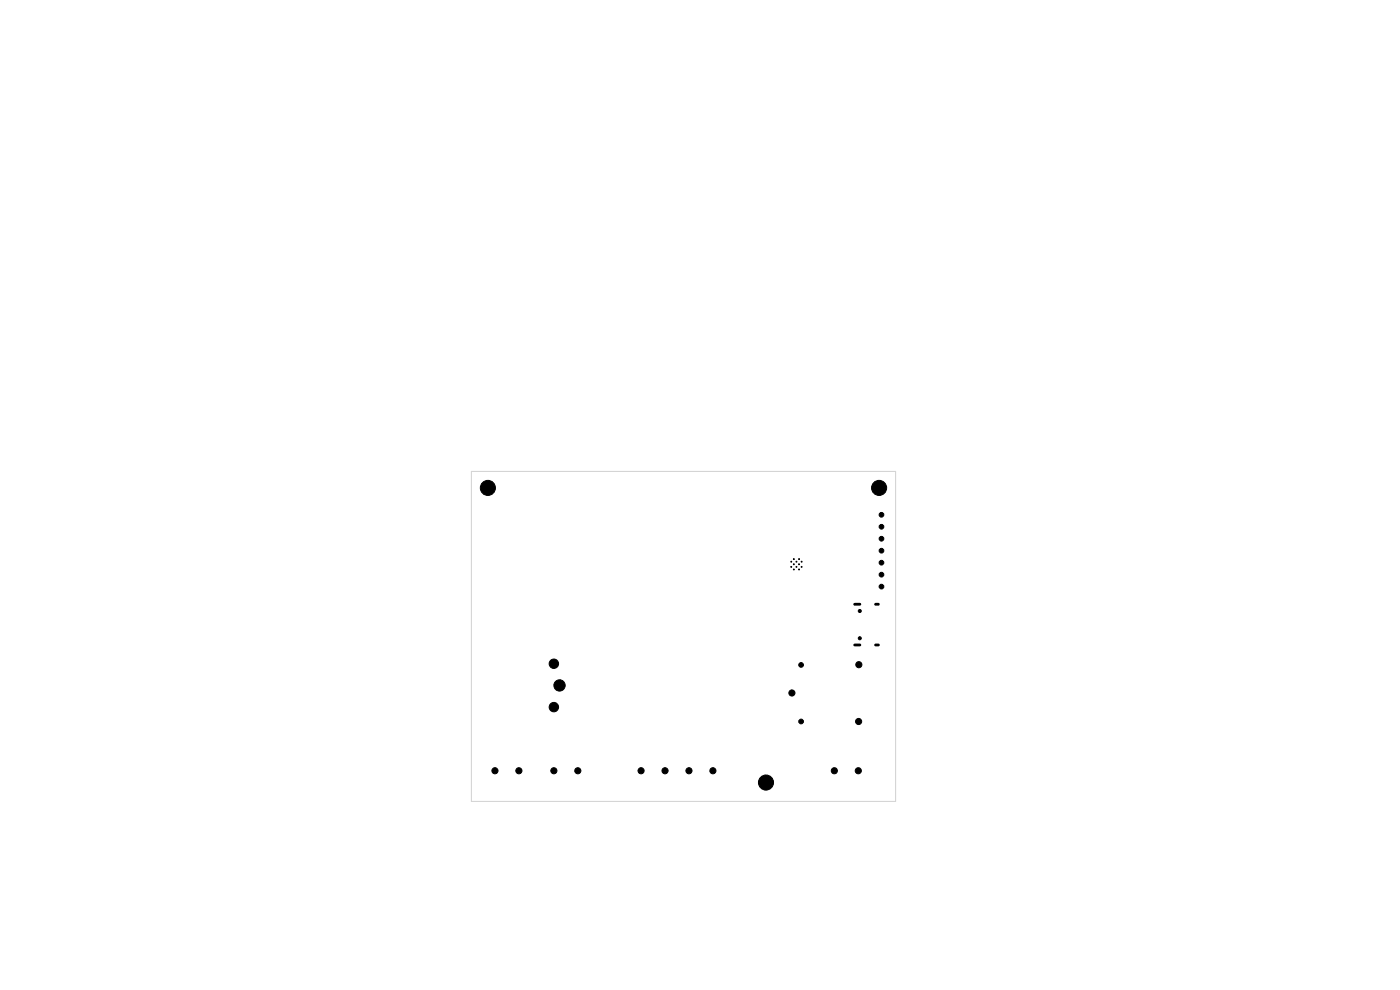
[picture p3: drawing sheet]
<svg xmlns="http://www.w3.org/2000/svg" width="297mm" height="210mm" viewBox="0 0 297 210" stroke-linecap="round" stroke-linejoin="round" font-family="sans-serif">
<path d="M100 100h90v70h-90z" fill="none" stroke="#d0d2cd" stroke-width=".21"/>
<g fill="#000" stroke="#000" stroke-width=".21">
<circle cx="103.5" cy="103.5" r="1.6"/>
<circle cx="167.9" cy="119.2" r=".1"/>
<circle cx="168.4" cy="119.7" r=".1"/>
<circle cx="168.4" cy="118.6" r=".1"/>
<circle cx="169" cy="119.2" r=".1"/>
<circle cx="169.5" cy="119.7" r=".1"/>
<circle cx="169.5" cy="118.6" r=".1"/>
<circle cx="170.1" cy="119.2" r=".1"/>
<circle cx="186.5" cy="103.5" r="1.6"/>
<circle cx="187" cy="109.2" r=".5"/>
<circle cx="187" cy="114.3" r=".5"/>
<circle cx="187" cy="119.4" r=".5"/>
<circle cx="187" cy="111.7" r=".5"/>
<circle cx="187" cy="116.8" r=".5"/>
<circle cx="167.9" cy="120.2" r=".1"/>
<circle cx="168.4" cy="120.8" r=".1"/>
<circle cx="169" cy="120.2" r=".1"/>
<circle cx="169.5" cy="120.8" r=".1"/>
<circle cx="170.1" cy="120.2" r=".1"/>
<circle cx="182.4" cy="129.6" r=".32"/>
<circle cx="182.4" cy="135.4" r=".32"/>
<circle cx="187" cy="124.4" r=".5"/>
<circle cx="187" cy="121.9" r=".5"/>
<circle cx="117.5" cy="140.8" r="1"/>
<circle cx="117.5" cy="150" r="1"/>
<circle cx="118.7" cy="145.4" r="1.2"/>
<circle cx="168" cy="147" r=".65"/>
<circle cx="169.9" cy="141" r=".5"/>
<circle cx="169.9" cy="153.1" r=".5"/>
<circle cx="182.1" cy="153" r=".65"/>
<circle cx="182.2" cy="141" r=".65"/>
<circle cx="105" cy="163.5" r=".65"/>
<circle cx="110.1" cy="163.5" r=".65"/>
<circle cx="117.5" cy="163.5" r=".65"/>
<circle cx="122.6" cy="163.5" r=".65"/>
<circle cx="136" cy="163.5" r=".65"/>
<circle cx="141.1" cy="163.5" r=".65"/>
<circle cx="146.2" cy="163.5" r=".65"/>
<circle cx="151.2" cy="163.5" r=".65"/>
<circle cx="162.5" cy="166" r="1.6"/>
<circle cx="177" cy="163.5" r=".65"/>
<circle cx="182.1" cy="163.5" r=".65"/>
</g>
<path d="M181.3 136.8h1.1M181.3 128.2h1.1M185.7 136.8h.6M185.7 128.2h.6" fill="none" stroke="#000" stroke-width=".6"/>
</svg>
